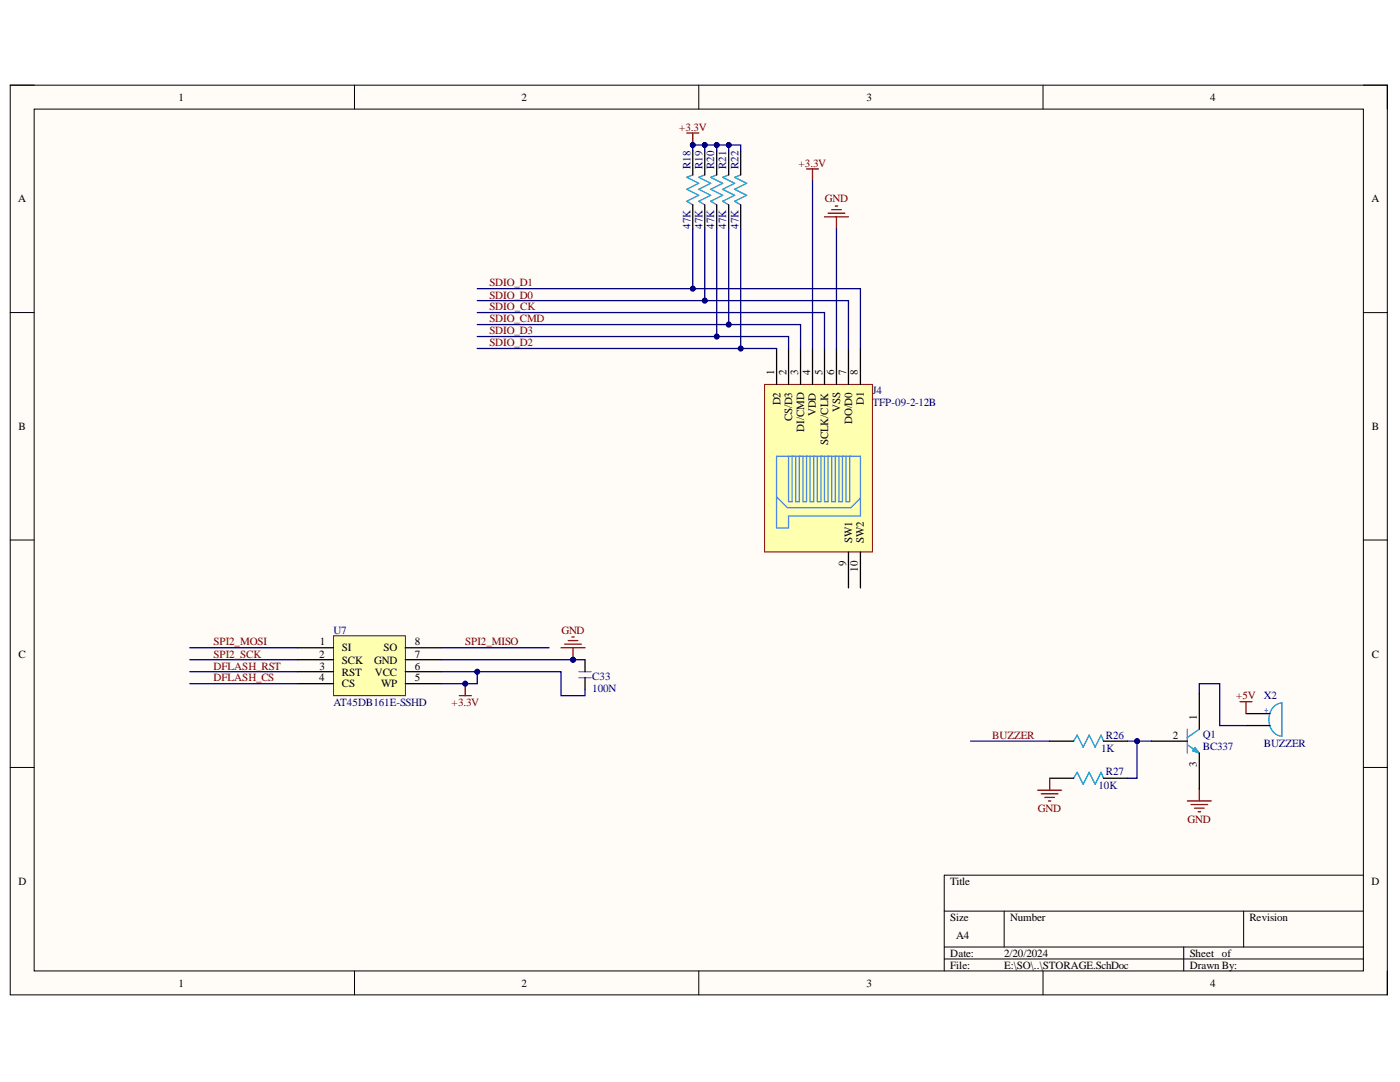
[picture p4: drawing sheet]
<svg xmlns="http://www.w3.org/2000/svg" width="279mm" height="216mm" viewBox="0 0 279 216" stroke-linecap="round" stroke-linejoin="round" font-family="sans-serif">
<defs><g id="words">
<g font-size="2.2">
<text x="35.6" y="20.1">1</text>
<text x="104.1" y="20.1">2</text>
<text x="172.9" y="20.1">3</text>
<text x="241.5" y="20.1">4</text>
<text x="3.6" y="40.4">A</text>
<text x="273.7" y="40.4">A</text>
<text x="154.5" y="74.8" transform="rotate(-90 154.5 74.8)">1</text>
<text x="156.9" y="74.8" transform="rotate(-90 156.9 74.8)">2</text>
<text x="159.3" y="74.8" transform="rotate(-90 159.3 74.8)">3</text>
<text x="161.7" y="74.8" transform="rotate(-90 161.7 74.8)">4</text>
<text x="164.1" y="74.8" transform="rotate(-90 164.1 74.8)">5</text>
<text x="166.5" y="74.8" transform="rotate(-90 166.5 74.8)">6</text>
<text x="168.9" y="74.8" transform="rotate(-90 168.9 74.8)">7</text>
<text x="171.2" y="74.8" transform="rotate(-90 171.2 74.8)">8</text>
<text x="155.7" y="80.9" transform="rotate(-90 155.7 80.9)">D2</text>
<text x="162.8" y="83" transform="rotate(-90 162.8 83)">VDD</text>
<text x="167.7" y="82.2" transform="rotate(-90 167.7 82.2)">VSS</text>
<text x="172.4" y="80.7" transform="rotate(-90 172.4 80.7)">D1</text>
<text x="3.7" y="85.8">B</text>
<text x="158.1" y="84.1" transform="rotate(-90 158.1 84.1)">CS/D3</text>
<text x="160.5" y="86.1" transform="rotate(-90 160.5 86.1)">DI/CMD</text>
<text x="165.3" y="88.8" transform="rotate(-90 165.3 88.8)">SCLK/CLK</text>
<text x="170" y="84.7" transform="rotate(-90 170 84.7)">DO/D0</text>
<text x="273.8" y="85.8">B</text>
<text x="168.9" y="113" transform="rotate(-90 168.9 113)">9</text>
<text x="170" y="108.4" transform="rotate(-90 170 108.4)">SW1</text>
<text x="172.4" y="108.4" transform="rotate(-90 172.4 108.4)">SW2</text>
<text x="171.2" y="114.1" transform="rotate(-90 171.2 114.1)">10</text>
<text x="3.7" y="131.2">C</text>
<text x="63.7" y="131.2">2</text>
<text x="63.8" y="128.8">1</text>
<text x="68.2" y="130">SI</text>
<text x="76.5" y="130">SO</text>
<text x="82.8" y="131.2">7</text>
<text x="82.8" y="128.8">8</text>
<text x="273.8" y="131.2">C</text>
<text x="63.7" y="136">4</text>
<text x="63.8" y="133.6">3</text>
<text x="68.2" y="132.4">SCK</text>
<text x="68.2" y="134.8">RST</text>
<text x="68.2" y="137.2">CS</text>
<text x="74.7" y="132.4">GND</text>
<text x="74.8" y="134.8">VCC</text>
<text x="76.1" y="137.2">WP</text>
<text x="82.8" y="136">5</text>
<text x="82.8" y="133.6">6</text>
<text x="238.9" y="143.6" transform="rotate(-90 238.9 143.6)">1</text>
<text x="234" y="147.5">2</text>
<text x="238.9" y="153.1" transform="rotate(-90 238.9 153.1)">3</text>
<text x="3.7" y="176.6">D</text>
<text x="189.7" y="176.6">Title</text>
<text x="273.7" y="176.6">D</text>
<text x="189.7" y="183.7">Size</text>
<text x="201.6" y="183.7">Number</text>
<text x="249.3" y="183.7">Revision</text>
<text x="189.7" y="190.9">Date:</text>
<text x="190.8" y="187.4">A4</text>
<text x="200.4" y="190.9">2/20/2024</text>
<text x="237.4" y="190.9">Sheet of</text>
<text x="35.6" y="196.9">1</text>
<text x="104.1" y="196.9">2</text>
<text x="172.9" y="196.9">3</text>
<text x="189.7" y="193.3">File:</text>
<text x="200.4" y="193.3">E:\SO\..\STORAGE.SchDoc</text>
<text x="237.4" y="193.3">Drawn By:</text>
<text x="241.5" y="196.9">4</text>
</g>
<g font-size="2.2" fill="#800000">
<text x="135.5" y="26.1">+3.3V</text>
<text x="159.4" y="33.3">+3.3V</text>
<text x="164.6" y="40.4">GND</text>
<text x="97.7" y="59.6">SDIO_D0</text>
<text x="97.7" y="57.1">SDIO_D1</text>
<text x="97.7" y="64.3">SDIO_CMD</text>
<text x="97.7" y="62">SDIO_CK</text>
<text x="97.7" y="69.1">SDIO_D2</text>
<text x="97.7" y="66.7">SDIO_D3</text>
<text x="42.6" y="128.8">SPI2_MOSI</text>
<text x="42.6" y="131.2">SPI2_SCK</text>
<text x="92.8" y="128.8">SPI2_MISO</text>
<text x="112" y="126.4">GND</text>
<text x="42.6" y="133.6">DFLASH_RST</text>
<text x="42.6" y="136">DFLASH_CS</text>
<text x="90.1" y="140.8">+3.3V</text>
<text x="246.7" y="139.5">+5V</text>
<text x="198" y="147.5">BUZZER</text>
<text x="207.2" y="162">GND</text>
<text x="237" y="164.2">GND</text>
</g>
<g font-size="2.2" fill="#000080">
<text x="137.8" y="33.7" transform="rotate(-90 137.8 33.7)">R18</text>
<text x="140.2" y="33.7" transform="rotate(-90 140.2 33.7)">R19</text>
<text x="142.6" y="33.7" transform="rotate(-90 142.6 33.7)">R20</text>
<text x="144.9" y="33.7" transform="rotate(-90 144.9 33.7)">R21</text>
<text x="147.4" y="33.7" transform="rotate(-90 147.4 33.7)">R22</text>
<text x="137.8" y="45.6" transform="rotate(-90 137.8 45.6)">47K</text>
<text x="140.2" y="45.6" transform="rotate(-90 140.2 45.6)">47K</text>
<text x="142.6" y="45.6" transform="rotate(-90 142.6 45.6)">47K</text>
<text x="144.9" y="45.6" transform="rotate(-90 144.9 45.6)">47K</text>
<text x="147.4" y="45.6" transform="rotate(-90 147.4 45.6)">47K</text>
<text x="174.1" y="78.7">J4</text>
<text x="174.1" y="81.1">TFP-09-2-12B</text>
<text x="66.5" y="126.4">U7</text>
<text x="118.2" y="135.7">C33</text>
<text x="66.5" y="140.8">AT45DB161E-SSHD</text>
<text x="118.2" y="138.1">100N</text>
<text x="252.2" y="139.5">X2</text>
<text x="220.7" y="147.5">R26</text>
<text x="240" y="147.2">Q1</text>
<text x="240" y="149.6">BC337</text>
<text x="252.2" y="149.1">BUZZER</text>
<text x="219.8" y="150.1">1K</text>
<text x="220.7" y="154.6">R27</text>
<text x="219.2" y="157.4">10K</text>
</g>
<text font-size="1.9" fill="#00f" x="252.2" y="142.2">+</text>
</g></defs>
<path d="M2 17h274.9v181.5h-274.9z" fill-rule="evenodd" fill="#fffcf8"/>
<path d="M2 17h274.9v181.5h-274.9z" fill="none" stroke="#000" stroke-width=".2"/>
<path d="M6.8 21.8h265.3v171.9h-265.3z" fill-rule="evenodd" fill="#fffcf8"/>
<g fill="none" stroke="#000" stroke-width=".2">
<path d="M2 17h4.8M70.7 17v4.8M139.5 17v4.8M208.2 17v4.8M272.1 17h4.8v4.8M6.8 21.8h265.3v171.9h-265.3zM2 62.4h4.8M272.1 62.4h4.8M2 107.8h4.8M272.1 107.8h4.8M2 153.1h4.8M272.1 153.1h4.8"/>
<path d="M272.1 174.6h-83.7v19.1M70.7 193.7v4.8M139.5 193.7v4.8M188.4 181.8h83.7M188.4 189h83.7M188.4 191.4h83.7M200.4 181.8v7.2M208.2 193.7v4.8M236.2 189v4.7M248.2 181.8v7.2M276.9 193.7v4.8"/>
</g>
<path d="M66.6 126.9h14.3v11.9h-14.3z" fill-rule="evenodd" fill="#ffffb0"/>
<path d="M66.6 126.9h14.3v11.9h-14.3z" fill="none" stroke="#800000" stroke-width=".2"/>
<path d="M59.4 129.3h7.2M59.4 131.6h7.2M59.4 134h7.2M59.4 136.4h7.2M80.9 129.3h7.2M80.9 131.6h7.2M80.9 134h7.2M80.9 136.4h7.2" fill="none" stroke="#000" stroke-width=".25"/>
<path d="M152.6 76.7h21.5v33.4h-21.5z" fill-rule="evenodd" fill="#ffffb0"/>
<path d="M152.6 76.7h21.5v33.4h-21.5z" fill="none" stroke="#800000" stroke-width=".2"/>
<g fill="none" stroke="#000" stroke-width=".25">
<path d="M138.3 30.1v4.8M140.6 30.1v4.8M143 30.1v4.8M145.4 30.1v4.8M147.8 30.1v4.8M138.3 40.9v4.8M140.6 40.9v4.8M143 40.9v4.8M145.4 40.9v4.8M147.8 40.9v4.8M155 69.5v7.2M157.4 69.5v7.2"/>
<path d="M159.8 69.5v7.2M162.2 69.5v7.2M164.5 69.5v7.2M166.9 69.5v7.2M169.3 69.5v7.2M171.7 69.5v7.2M169.3 110.1v7.2M171.7 110.1v7.2"/>
</g>
<path d="M155 91h16.7v12h-14.3v2.4h-2.4zM155 99.2l2.1 2.1h12.7l1.9-1.9M157.4 91v9.1h.7v-9.1M158.8 91v9.1h.7v-9.1M160.2 91v9.1h.8v-9.1M161.7 91v9.1h.7v-9.1M163.1 91v9.1h.7v-9.1M164.5 91v9.1h.8v-9.1M166 91v9.1h.7v-9.1M167.4 91v9.1h.7v-9.1M168.8 91v9.1h.8v-9.1" fill="none" stroke="#4a86e8" stroke-width=".25"/>
<path d="M137.1 26.5h2.4M138.3 26.5v2.4M161 33.7h2.4M162.2 33.7v2.4M164.5 43.3h4.8M165.3 42.5h3.3M166 41.8h1.9M166.7 41.1h.5M166.9 43.3v2.4" fill="none" stroke="#800000" stroke-width=".25"/>
<path d="M138.3 34.9l-1.2 .5 2.4 1.2-2.4 1.2 2.4 1.2-2.4 1.2 1.2 .7M140.6 34.9l-1.1 .5 2.3 1.2-2.3 1.2 2.3 1.2-2.3 1.2 1.1 .7M143 34.9l-1.2 .5 2.4 1.2-2.4 1.2 2.4 1.2-2.4 1.2 1.2 .7M145.4 34.9l-1.2 .5 2.4 1.2-2.4 1.2 2.4 1.2-2.4 1.2 1.2 .7M147.8 34.9l-1.2 .5 2.4 1.2-2.4 1.2 2.4 1.2-2.4 1.2 1.2 .7" fill="none" stroke="#009cca" stroke-width=".25"/>
<circle cx="138.3" cy="28.9" r=".48" fill="#000080"/>
<circle cx="138.3" cy="28.9" r=".48" fill="none" stroke="#000080" stroke-width=".2"/>
<path d="M115.6 134h2.3M115.6 135.2h2.3" fill="none" stroke="#009cca" stroke-width=".25"/>
<path d="M116.8 131.6v2.4M116.8 135.2v2.4" fill="none" stroke="#000" stroke-width=".25"/>
<path d="M112 129.3h4.8M112.7 128.5h3.3M113.4 127.8h1.9M114.1 127.1h.5M114.4 129.3v2.3" fill="none" stroke="#800000" stroke-width=".25"/>
<circle cx="114.4" cy="131.6" r=".48" fill="#000080"/>
<circle cx="114.4" cy="131.6" r=".48" fill="none" stroke="#000080" stroke-width=".2"/>
<path d="M91.7 138.8h2.3M92.8 136.4v2.4" fill="none" stroke="#800000" stroke-width=".25"/>
<circle cx="92.9" cy="136.4" r=".48" fill="#000080"/>
<circle cx="92.9" cy="136.4" r=".48" fill="none" stroke="#000080" stroke-width=".2"/>
<path d="M162.2 36.1v33.4M166.9 45.7v23.8M95.2 67.1h62.2v2.4" fill="none" stroke="#000080" stroke-width=".25"/>
<circle cx="143" cy="67.1" r=".48" fill="#000080"/>
<circle cx="143" cy="67.1" r=".48" fill="none" stroke="#000080" stroke-width=".2"/>
<path d="M95.2 64.8h64.6v4.7" fill="none" stroke="#000080" stroke-width=".25"/>
<circle cx="145.4" cy="64.8" r=".48" fill="#000080"/>
<circle cx="145.4" cy="64.8" r=".48" fill="none" stroke="#000080" stroke-width=".2"/>
<path d="M95.2 60h74.1v9.5" fill="none" stroke="#000080" stroke-width=".25"/>
<circle cx="140.6" cy="60" r=".48" fill="#000080"/>
<circle cx="140.6" cy="60" r=".48" fill="none" stroke="#000080" stroke-width=".2"/>
<path d="M138.3 57.6h33.4v11.9" fill="none" stroke="#000080" stroke-width=".25"/>
<circle cx="138.3" cy="57.6" r=".48" fill="#000080"/>
<circle cx="138.3" cy="57.6" r=".48" fill="none" stroke="#000080" stroke-width=".2"/>
<path d="M140.6 45.7v14.3" fill="none" stroke="#000080" stroke-width=".25"/>
<circle cx="140.6" cy="60" r=".48" fill="#000080"/>
<circle cx="140.6" cy="60" r=".48" fill="none" stroke="#000080" stroke-width=".2"/>
<path d="M145.4 45.7v19.1" fill="none" stroke="#000080" stroke-width=".25"/>
<circle cx="145.4" cy="64.8" r=".48" fill="#000080"/>
<circle cx="145.4" cy="64.8" r=".48" fill="none" stroke="#000080" stroke-width=".2"/>
<path d="M95.2 69.5h52.6" fill="none" stroke="#000080" stroke-width=".25"/>
<circle cx="147.8" cy="69.5" r=".48" fill="#000080"/>
<circle cx="147.8" cy="69.5" r=".48" fill="none" stroke="#000080" stroke-width=".2"/>
<path d="M143 45.7v21.4M95.2 62.4h69.3v7.1" fill="none" stroke="#000080" stroke-width=".25"/>
<circle cx="143" cy="67.1" r=".48" fill="#000080"/>
<circle cx="143" cy="67.1" r=".48" fill="none" stroke="#000080" stroke-width=".2"/>
<path d="M138.3 45.7v11.9h-43.1" fill="none" stroke="#000080" stroke-width=".25"/>
<circle cx="138.3" cy="57.6" r=".48" fill="#000080"/>
<circle cx="138.3" cy="57.6" r=".48" fill="none" stroke="#000080" stroke-width=".2"/>
<path d="M147.8 45.7v23.8h7.2" fill="none" stroke="#000080" stroke-width=".25"/>
<circle cx="147.8" cy="69.5" r=".48" fill="#000080"/>
<circle cx="147.8" cy="69.5" r=".48" fill="none" stroke="#000080" stroke-width=".2"/>
<path d="M138.3 30.1v-1.2h9.5v1.2" fill="none" stroke="#000080" stroke-width=".25"/>
<circle cx="145.4" cy="28.9" r=".48" fill="#000080"/>
<circle cx="145.4" cy="28.9" r=".48" fill="none" stroke="#000080" stroke-width=".2"/>
<circle cx="143" cy="28.9" r=".48" fill="#000080"/>
<circle cx="143" cy="28.9" r=".48" fill="none" stroke="#000080" stroke-width=".2"/>
<circle cx="140.6" cy="28.9" r=".48" fill="#000080"/>
<circle cx="140.6" cy="28.9" r=".48" fill="none" stroke="#000080" stroke-width=".2"/>
<circle cx="138.3" cy="28.9" r=".48" fill="#000080"/>
<circle cx="138.3" cy="28.9" r=".48" fill="none" stroke="#000080" stroke-width=".2"/>
<path d="M140.6 28.9v1.2" fill="none" stroke="#000080" stroke-width=".25"/>
<circle cx="140.6" cy="28.9" r=".48" fill="#000080"/>
<circle cx="140.6" cy="28.9" r=".48" fill="none" stroke="#000080" stroke-width=".2"/>
<path d="M143 28.9v1.2" fill="none" stroke="#000080" stroke-width=".25"/>
<circle cx="143" cy="28.9" r=".48" fill="#000080"/>
<circle cx="143" cy="28.9" r=".48" fill="none" stroke="#000080" stroke-width=".2"/>
<path d="M145.4 28.9v1.2" fill="none" stroke="#000080" stroke-width=".25"/>
<circle cx="145.4" cy="28.9" r=".48" fill="#000080"/>
<circle cx="145.4" cy="28.9" r=".48" fill="none" stroke="#000080" stroke-width=".2"/>
<path d="M88.1 131.6h26.3" fill="none" stroke="#000080" stroke-width=".25"/>
<circle cx="114.4" cy="131.6" r=".48" fill="#000080"/>
<circle cx="114.4" cy="131.6" r=".48" fill="none" stroke="#000080" stroke-width=".2"/>
<path d="M88.1 134h23.9v4.8h4.8v-1.2" fill="none" stroke="#000080" stroke-width=".25"/>
<circle cx="95.2" cy="134" r=".48" fill="#000080"/>
<circle cx="95.2" cy="134" r=".48" fill="none" stroke="#000080" stroke-width=".2"/>
<path d="M95.2 134v2.4h-7.1" fill="none" stroke="#000080" stroke-width=".25"/>
<circle cx="92.9" cy="136.4" r=".48" fill="#000080"/>
<circle cx="92.9" cy="136.4" r=".48" fill="none" stroke="#000080" stroke-width=".2"/>
<circle cx="95.2" cy="134" r=".48" fill="#000080"/>
<circle cx="95.2" cy="134" r=".48" fill="none" stroke="#000080" stroke-width=".2"/>
<path d="M88.1 129.3h21.5M114.4 131.6h2.4" fill="none" stroke="#000080" stroke-width=".25"/>
<circle cx="114.4" cy="131.6" r=".48" fill="#000080"/>
<circle cx="114.4" cy="131.6" r=".48" fill="none" stroke="#000080" stroke-width=".2"/>
<path d="M37.9 129.3h21.5M37.9 131.6h21.5M37.9 134h21.5M37.9 136.4h21.5M239.3 138.3v-1.9h4.1v8.4h5.3M229.8 147.9h-2.9v7.4h-1.9" fill="none" stroke="#000080" stroke-width=".25"/>
<path d="M207.1 157.7h4.8M207.8 158.4h3.3M208.5 159.1h1.9M209.2 159.8h.5M209.5 155.3v2.4M237 159.8h4.7M239.3 157.4v2.4M237.7 160.5h3.3M238.4 161.3h1.9M239.1 162h.5" fill="none" stroke="#800000" stroke-width=".25"/>
<path d="M214.3 147.9l.7-1.2 1.2 2.4 1.2-2.4 1.2 2.4 1.2-2.4 .4 1.2M214.3 155.3l.7-1.2 1.2 2.4 1.2-2.4 1.2 2.4 1.2-2.4 .4 1.2" fill="none" stroke="#009cca" stroke-width=".25"/>
<path d="M209.5 147.9h4.8M209.5 155.3h4.8M220.2 147.9h4.8M220.2 155.3h4.8" fill="none" stroke="#000" stroke-width=".25"/>
<circle cx="226.9" cy="147.9" r=".48" fill="#000080"/>
<circle cx="226.9" cy="147.9" r=".48" fill="none" stroke="#000080" stroke-width=".2"/>
<path d="M225 147.9h1.9" fill="none" stroke="#000080" stroke-width=".25"/>
<circle cx="226.9" cy="147.9" r=".48" fill="#000080"/>
<circle cx="226.9" cy="147.9" r=".48" fill="none" stroke="#000080" stroke-width=".2"/>
<path d="M193.7 147.9h15.8" fill="none" stroke="#000080" stroke-width=".25"/>
<path d="M237 145.5v4.8M237 148.6l2.3 1.7M238.4 149.4l.3 .3h-.5l.4 .2M238.5 149.2l.8 1.1-1.3-.5zM239.3 145.5l-2.3 1.7M255.8 140.3a3.2 3.2 0 0 0-2.5 4.1 2.81 2.81 0 0 0 2.5 2.5M255.8 140.2v6.7" fill="none" stroke="#009cca" stroke-width=".25"/>
<path d="M239.3 138.3v7.2M229.8 147.9h7.2M239.3 150.3v7.1M248.7 142.4h4.7M248.7 144.8h4.7" fill="none" stroke="#000" stroke-width=".25"/>
<path d="M247.5 140h2.4M248.7 140v2.4" fill="none" stroke="#800000" stroke-width=".25"/>
<use href="#words"/>
</svg>
